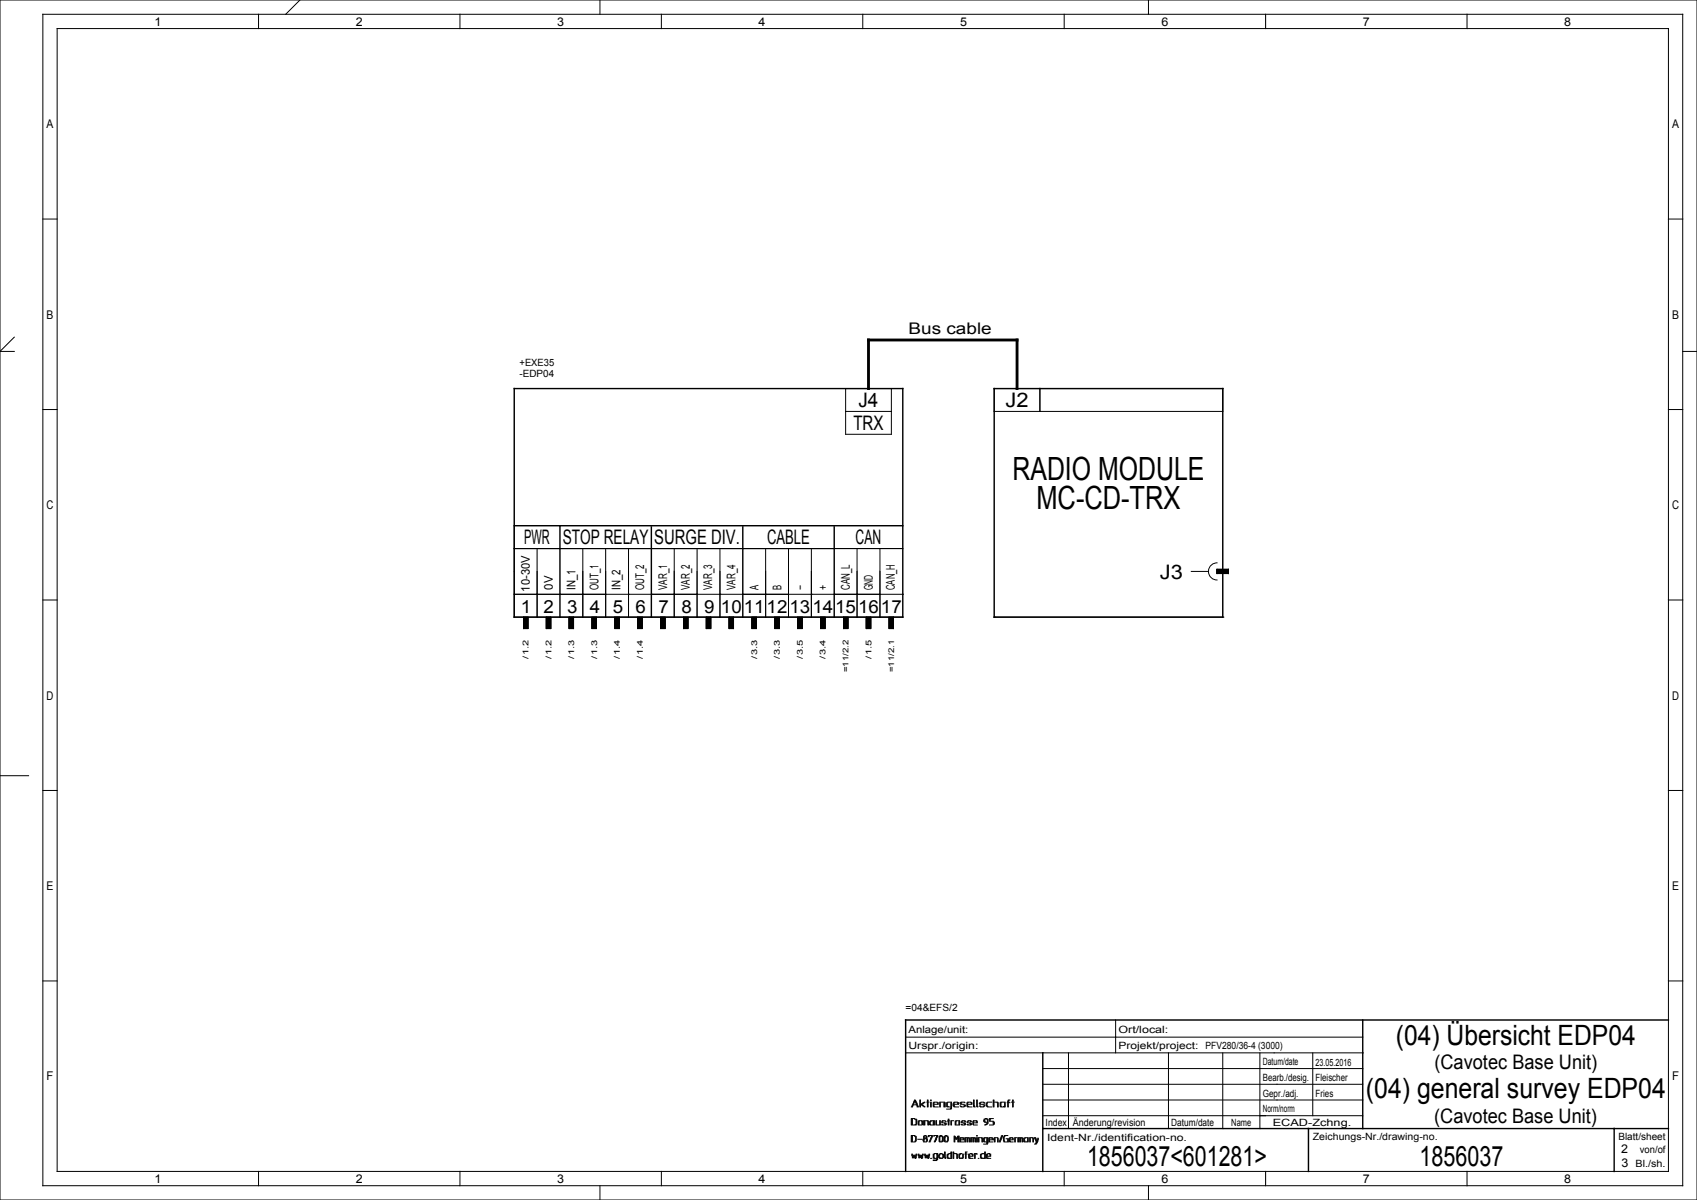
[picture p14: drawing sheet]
<svg xmlns="http://www.w3.org/2000/svg" width="594mm" height="420mm" viewBox="0 0 594 420" stroke-linecap="round" stroke-linejoin="round" font-family="sans-serif">
<defs><g id="words">
<g font-size="11.2">
<text x="354.4" y="168">RADIO MODULE</text>
<text x="362.8" y="178">MC-CD-TRX</text>
</g>
<g font-size="9.8">
<text x="488.6" y="365.9">(04) Übersicht EDP04</text>
<text x="478.1" y="384.4">(04) general survey EDP04</text>
<text x="380.5" y="408">1856037&lt;601281&gt;</text>
<text x="496.9" y="408">1856037</text>
</g>
<g font-size="7">
<text x="300.5" y="142.5">J4</text>
<text x="352" y="142.5">J2</text>
<text x="298.7" y="150.5">TRX</text>
<text x="183.5" y="190.5">PWR</text>
<text x="197" y="190.5">STOP RELAY</text>
<text x="229" y="190.5">SURGE DIV.</text>
<text x="268.5" y="190.5">CABLE</text>
<text x="299.5" y="190.5">CAN</text>
<text x="405.9" y="202.5">J3</text>
<text x="502.1" y="374.1">(Cavotec Base Unit)</text>
<text x="502" y="393">(Cavotec Base Unit)</text>
</g>
<g font-size="6.3">
<text x="182.2" y="214.5">1</text>
<text x="190.2" y="214.5">2</text>
<text x="198.5" y="214.5">3</text>
<text x="206.5" y="214.5">4</text>
<text x="214.5" y="214.5">5</text>
<text x="222.5" y="214.5">6</text>
<text x="230.5" y="214.5">7</text>
<text x="238.5" y="214.5">8</text>
<text x="246.5" y="214.5">9</text>
<text x="252.4" y="214.5">10</text>
<text x="260.4" y="214.5">11</text>
<text x="268.4" y="214.5">12</text>
<text x="276.4" y="214.5">13</text>
<text x="284.4" y="214.5">14</text>
<text x="292.4" y="214.5">15</text>
<text x="300.4" y="214.5">16</text>
<text x="308.4" y="214.5">17</text>
</g>
<text font-size="5.6" x="318" y="117">Bus cable</text>
<g font-size="4.2">
<text x="54" y="9">1</text>
<text x="124.5" y="9">2</text>
<text x="195" y="9">3</text>
<text x="265.5" y="9">4</text>
<text x="336" y="9">5</text>
<text x="406.5" y="9">6</text>
<text x="477" y="9">7</text>
<text x="547.5" y="9">8</text>
<text x="16.3" y="44.8">A</text>
<text x="585.3" y="44.8">A</text>
<text x="16.3" y="111.5">B</text>
<text x="585.3" y="111.5">B</text>
<text x="16.3" y="178.2">C</text>
<text x="585.3" y="178.2">C</text>
<text x="185.5" y="207" transform="rotate(-90 185.5 207)">10-30V</text>
<text x="193.5" y="206.4" transform="rotate(-90 193.5 206.4)">0V</text>
<text x="201.5" y="206.5" transform="rotate(-90 201.5 206.5)">IN_1</text>
<text x="209.5" y="206.5" transform="rotate(-90 209.5 206.5)">OUT_1</text>
<text x="217.3" y="206.5" transform="rotate(-90 217.3 206.5)">IN_2</text>
<text x="225.5" y="206.5" transform="rotate(-90 225.5 206.5)">OUT_2</text>
<text x="233.5" y="206.5" transform="rotate(-90 233.5 206.5)">VAR_1</text>
<text x="241.5" y="206.5" transform="rotate(-90 241.5 206.5)">VAR_2</text>
<text x="249.2" y="206.5" transform="rotate(-90 249.2 206.5)">VAR_3</text>
<text x="257.5" y="206.5" transform="rotate(-90 257.5 206.5)">VAR_4</text>
<text x="265.5" y="206.5" transform="rotate(-90 265.5 206.5)">A</text>
<text x="273.5" y="206.5" transform="rotate(-90 273.5 206.5)">B</text>
<text x="281.2" y="206.5" transform="rotate(-90 281.2 206.5)">-</text>
<text x="289.5" y="206.5" transform="rotate(-90 289.5 206.5)">+</text>
<text x="297.5" y="206.5" transform="rotate(-90 297.5 206.5)">CAN_L</text>
<text x="305.5" y="206.5" transform="rotate(-90 305.5 206.5)">GND</text>
<text x="313.3" y="206.5" transform="rotate(-90 313.3 206.5)">CAN_H</text>
<text x="16.3" y="244.8">D</text>
<text x="585.3" y="244.8">D</text>
<text x="16.3" y="311.5">E</text>
<text x="585.3" y="311.5">E</text>
<text x="16.3" y="378.2">F</text>
<text x="585.3" y="378.2">F</text>
<text x="567.5" y="403.5">2</text>
<text x="54" y="414">1</text>
<text x="124.5" y="414">2</text>
<text x="195" y="414">3</text>
<text x="265.5" y="414">4</text>
<text x="336" y="414">5</text>
<text x="406.5" y="414">6</text>
<text x="477" y="414">7</text>
<text x="547.5" y="414">8</text>
<text x="567.5" y="408.5">3</text>
</g>
<g font-size="3.5">
<text x="181.8" y="132">-EDP04</text>
<text x="181.8" y="128">+EXE35</text>
<text x="317" y="354">=04&amp;EFS/2</text>
<text x="318" y="361.5">Anlage/unit:</text>
<text x="391.5" y="361.5">Ort/local:</text>
<text x="318" y="367">Urspr./origin:</text>
<text x="391.5" y="367">Projekt/project:</text>
<text x="422" y="367">PFV280/36-4 (3000)</text>
<text x="442" y="372.9">Datum/date</text>
<text x="460.5" y="373">23.05.2016</text>
<text x="442" y="383.9">Gepr./adj.</text>
<text x="442" y="378.4">Bearb./desig.</text>
<text x="460.5" y="378.5">Fleischer</text>
<text x="442" y="389.3">Norm/norm</text>
<text x="460.5" y="384">Fries</text>
<text x="366" y="394">Index</text>
<text x="375.5" y="394">Änderung/revision</text>
<text x="410" y="394">Datum/date</text>
<text x="431" y="394">Name</text>
<text x="445.5" y="394">ECAD-Zchng.</text>
<text x="366.5" y="399.5">Ident-Nr./identification-no.</text>
<text x="459.5" y="399">Zeichungs-Nr./drawing-no.</text>
<text x="566.5" y="399">Blatt/sheet</text>
<text x="574" y="403.5">von/of</text>
<text x="572.5" y="408.5">Bl./sh.</text>
</g>
<g font-size="2.8">
<text x="185" y="230.5" transform="rotate(-90 185 230.5)">/1.2</text>
<text x="193" y="230.5" transform="rotate(-90 193 230.5)">/1.2</text>
<text x="201" y="230.5" transform="rotate(-90 201 230.5)">/1.3</text>
<text x="209" y="230.5" transform="rotate(-90 209 230.5)">/1.3</text>
<text x="217" y="230.5" transform="rotate(-90 217 230.5)">/1.4</text>
<text x="225" y="230.5" transform="rotate(-90 225 230.5)">/1.4</text>
<text x="265" y="230.5" transform="rotate(-90 265 230.5)">/3.3</text>
<text x="273" y="230.5" transform="rotate(-90 273 230.5)">/3.3</text>
<text x="281" y="230.5" transform="rotate(-90 281 230.5)">/3.5</text>
<text x="289" y="230.5" transform="rotate(-90 289 230.5)">/3.4</text>
<text x="305" y="230.5" transform="rotate(-90 305 230.5)">/1.5</text>
<text x="297" y="235.3" transform="rotate(-90 297 235.3)">=11/2.2</text>
<text x="313" y="235.3" transform="rotate(-90 313 235.3)">=11/2.1</text>
</g>
</g></defs>
<g fill="none" stroke="#000" stroke-width=".35">
<path d="M0 0h594v420h-594zM15 5h574v410h-574zM20 10h564v400h-564zM90.5 5v5M105 0l-5 5M161 5v5M210 0v5M231.5 5v5M302 5v5M372.5 5v5M402 0v5M443 5v5"/>
<path d="M513.5 5v5M15 76.7h5M584 76.7h5M5 118l-5 5h5M296 136h16v16h-16zM348 136h80v8h-80zM364 136v8M589 123h5M15 143.3h5M296 144h16M584 143.3h5M180 184v32h136"/>
<path d="M180 192h112M188 192v24M204 192v24M212 192v24M220 192v24M236 192v24M244 192v24M252 192v24M268 192v24M276 192v24M284 192v24M300 192v24"/>
<path d="M308 192v24M426 197a3 3 0 0 0-3 3 3 3 0 0 0 3 3M426 199.3h4v1.5l-4-.1zM426 199.3h4M426 199.4h4M426 199.5h4M426 199.6h4M426 199.7h4M426 199.8h4M426 200h4M15 210h5M180 208h32"/>
<path d="M183.3 216.1h1.5M183.3 216.2h1.5M183.3 216.3h1.5M183.3 216.4h1.5M183.3 216.5h1.5M183.3 216.6h1.5M183.3 216.8h1.5M183.3 216.9h1.5M183.3 217h1.5M183.3 217.1h1.5M183.3 217.2h1.5M183.3 217.3h1.5"/>
<path d="M183.3 217.5h1.5M183.3 217.6h1.5M183.3 217.7h1.5M183.3 217.8h1.5M183.3 217.9h1.5M183.3 218h1.5M183.3 218.2h1.5M183.3 218.3h1.5M183.3 218.4h1.5M183.3 218.5h1.5M183.3 218.6h1.5M183.3 218.7h1.5"/>
<path d="M183.3 218.9h1.5M183.3 219h1.5M183.3 219.1h1.5M183.3 219.2h1.5M183.3 219.3h1.5M183.3 219.4h1.5M183.3 219.6h1.5M183.3 219.7h1.5M183.3 219.8h1.5M183.3 219.9h1.5M183.3 216v4h1.5v-4M191.2 216.1h1.6"/>
<path d="M191.2 216.2h1.6M191.2 216.3h1.6M191.2 216.4h1.6M191.2 216.5h1.6M191.2 216.6h1.6M191.2 216.8h1.6M191.2 216.9h1.6M191.2 217h1.6M191.2 217.1h1.6M191.2 217.2h1.6M191.2 217.3h1.6M191.2 217.5h1.6"/>
<path d="M191.2 217.6h1.6M191.2 217.7h1.6M191.2 217.8h1.6M191.2 217.9h1.6M191.2 218h1.6M191.2 218.2h1.6M191.2 218.3h1.6M191.2 218.4h1.6M191.2 218.5h1.6M191.2 218.6h1.6M191.2 218.7h1.6M191.2 218.9h1.6"/>
<path d="M191.2 219h1.6M191.2 219.1h1.6M191.2 219.2h1.6M191.2 219.3h1.6M191.2 219.4h1.6M191.2 219.6h1.6M191.2 219.7h1.6M191.2 219.8h1.6M191.2 219.9h1.6M191.2 216v4h1.6v-4M199.2 216.1h1.5M199.2 216.2h1.5"/>
<path d="M199.2 216.3h1.5M199.2 216.4h1.5M199.2 216.5h1.5M199.2 216.6h1.5M199.2 216.8h1.5M199.2 216.9h1.5M199.2 217h1.5M199.2 217.1h1.5M199.2 217.2h1.5M199.2 217.3h1.5M199.2 217.5h1.5M199.2 217.6h1.5"/>
<path d="M199.2 217.7h1.5M199.2 217.8h1.5M199.2 217.9h1.5M199.2 218h1.5M199.2 218.2h1.5M199.2 218.3h1.5M199.2 218.4h1.5M199.2 218.5h1.5M199.2 218.6h1.5M199.2 218.7h1.5M199.2 218.9h1.5M199.2 219h1.5"/>
<path d="M199.2 219.1h1.5M199.2 219.2h1.5M199.2 219.3h1.5M199.2 219.4h1.5M199.2 219.6h1.5M199.2 219.7h1.5M199.2 219.8h1.5M199.2 219.9h1.5M199.2 216v4h1.5v-4M207.2 216.1h1.5M207.2 216.2h1.5M207.2 216.3h1.5"/>
<path d="M207.2 216.4h1.5M207.2 216.5h1.5M207.2 216.6h1.5M207.2 216.8h1.5M207.2 216.9h1.5M207.2 217h1.5M207.2 217.1h1.5M207.2 217.2h1.5M207.2 217.3h1.5M207.2 217.5h1.5M207.2 217.6h1.5M207.2 217.7h1.5"/>
<path d="M207.2 217.8h1.5M207.2 217.9h1.5M207.2 218h1.5M207.2 218.2h1.5M207.2 218.3h1.5M207.2 218.4h1.5M207.2 218.5h1.5M207.2 218.6h1.5M207.2 218.7h1.5M207.2 218.9h1.5M207.2 219h1.5M207.2 219.1h1.5"/>
<path d="M207.2 219.2h1.5M207.2 219.3h1.5M207.2 219.4h1.5M207.2 219.6h1.5M207.2 219.7h1.5M207.2 219.8h1.5M207.2 219.9h1.5M207.2 216v4h1.5v-4M212.3 208h31.7M215.2 216.1h1.5M215.2 216.2h1.5M215.2 216.3h1.5"/>
<path d="M215.2 216.4h1.5M215.2 216.5h1.5M215.2 216.6h1.5M215.2 216.8h1.5M215.2 216.9h1.5M215.2 217h1.5M215.2 217.1h1.5M215.2 217.2h1.5M215.2 217.3h1.5M215.2 217.5h1.5M215.2 217.6h1.5M215.2 217.7h1.5"/>
<path d="M215.2 217.8h1.5M215.2 217.9h1.5M215.2 218h1.5M215.2 218.2h1.5M215.2 218.3h1.5M215.2 218.4h1.5M215.2 218.5h1.5M215.2 218.6h1.5M215.2 218.7h1.5M215.2 218.9h1.5M215.2 219h1.5M215.2 219.1h1.5"/>
<path d="M215.2 219.2h1.5M215.2 219.3h1.5M215.2 219.4h1.5M215.2 219.6h1.5M215.2 219.7h1.5M215.2 219.8h1.5M215.2 219.9h1.5M215.2 216v4h1.5v-4M223.3 216.1h1.5M223.3 216.2h1.5M223.3 216.3h1.5M223.3 216.4h1.5"/>
<path d="M223.3 216.5h1.5M223.3 216.6h1.5M223.3 216.8h1.5M223.3 216.9h1.5M223.3 217h1.5M223.3 217.1h1.5M223.3 217.2h1.5M223.3 217.3h1.5M223.3 217.5h1.5M223.3 217.6h1.5M223.3 217.7h1.5M223.3 217.8h1.5"/>
<path d="M223.3 217.9h1.5M223.3 218h1.5M223.3 218.2h1.5M223.3 218.3h1.5M223.3 218.4h1.5M223.3 218.5h1.5M223.3 218.6h1.5M223.3 218.7h1.5M223.3 218.9h1.5M223.3 219h1.5M223.3 219.1h1.5M223.3 219.2h1.5"/>
<path d="M223.3 219.3h1.5M223.3 219.4h1.5M223.3 219.6h1.5M223.3 219.7h1.5M223.3 219.8h1.5M223.3 219.9h1.5M223.3 216v4h1.5v-4M231.3 216.1h1.5M231.3 216.2h1.5M231.3 216.3h1.5M231.3 216.4h1.5M231.3 216.5h1.5"/>
<path d="M231.3 216.6h1.5M231.3 216.8h1.5M231.3 216.9h1.5M231.3 217h1.5M231.3 217.1h1.5M231.3 217.2h1.5M231.3 217.3h1.5M231.3 217.5h1.5M231.3 217.6h1.5M231.3 217.7h1.5M231.3 217.8h1.5M231.3 217.9h1.5"/>
<path d="M231.3 218h1.5M231.3 218.2h1.5M231.3 218.3h1.5M231.3 218.4h1.5M231.3 218.5h1.5M231.3 218.6h1.5M231.3 218.7h1.5M231.3 218.9h1.5M231.3 219h1.5M231.3 219.1h1.5M231.3 219.2h1.5M231.3 219.3h1.5"/>
<path d="M231.3 219.4h1.5M231.3 219.6h1.5M231.3 219.7h1.5M231.3 219.8h1.5M231.3 219.9h1.5M231.3 216v4h1.5v-4M239.3 216.1h1.5M239.3 216.2h1.5M239.3 216.3h1.5M239.3 216.4h1.5M239.3 216.5h1.5M239.3 216.6h1.5"/>
<path d="M239.3 216.8h1.5M239.3 216.9h1.5M239.3 217h1.5M239.3 217.1h1.5M239.3 217.2h1.5M239.3 217.3h1.5M239.3 217.5h1.5M239.3 217.6h1.5M239.3 217.7h1.5M239.3 217.8h1.5M239.3 217.9h1.5M239.3 218h1.5"/>
<path d="M239.3 218.2h1.5M239.3 218.3h1.5M239.3 218.4h1.5M239.3 218.5h1.5M239.3 218.6h1.5M239.3 218.7h1.5M239.3 218.9h1.5M239.3 219h1.5M239.3 219.1h1.5M239.3 219.2h1.5M239.3 219.3h1.5M239.3 219.4h1.5"/>
<path d="M239.3 219.6h1.5M239.3 219.7h1.5M239.3 219.8h1.5M239.3 219.9h1.5M239.3 216v4h1.5v-4M244.2 208h31.8M247.2 216.1h1.5M247.2 216.2h1.5M247.2 216.3h1.5M247.2 216.4h1.5M247.2 216.5h1.5M247.2 216.6h1.5"/>
<path d="M247.2 216.8h1.5M247.2 216.9h1.5M247.2 217h1.5M247.2 217.1h1.5M247.2 217.2h1.5M247.2 217.3h1.5M247.2 217.5h1.5M247.2 217.6h1.5M247.2 217.7h1.5M247.2 217.8h1.5M247.2 217.9h1.5M247.2 218h1.5"/>
<path d="M247.2 218.2h1.5M247.2 218.3h1.5M247.2 218.4h1.5M247.2 218.5h1.5M247.2 218.6h1.5M247.2 218.7h1.5M247.2 218.9h1.5M247.2 219h1.5M247.2 219.1h1.5M247.2 219.2h1.5M247.2 219.3h1.5M247.2 219.4h1.5"/>
<path d="M247.2 219.6h1.5M247.2 219.7h1.5M247.2 219.8h1.5M247.2 219.9h1.5M247.2 216v4h1.5v-4M255.2 216.1h1.5M255.2 216.2h1.5M255.2 216.3h1.5M255.2 216.4h1.5M255.2 216.5h1.5M255.2 216.6h1.5M255.2 216.8h1.5"/>
<path d="M255.2 216.9h1.5M255.2 217h1.5M255.2 217.1h1.5M255.2 217.2h1.5M255.2 217.3h1.5M255.2 217.5h1.5M255.2 217.6h1.5M255.2 217.7h1.5M255.2 217.8h1.5M255.2 217.9h1.5M255.2 218h1.5M255.2 218.2h1.5"/>
<path d="M255.2 218.3h1.5M255.2 218.4h1.5M255.2 218.5h1.5M255.2 218.6h1.5M255.2 218.7h1.5M255.2 218.9h1.5M255.2 219h1.5M255.2 219.1h1.5M255.2 219.2h1.5M255.2 219.3h1.5M255.2 219.4h1.5M255.2 219.6h1.5"/>
<path d="M255.2 219.7h1.5M255.2 219.8h1.5M255.2 219.9h1.5M255.2 216v4h1.5v-4M263.2 216.1h1.5M263.2 216.2h1.5M263.2 216.3h1.5M263.2 216.4h1.5M263.2 216.5h1.5M263.2 216.6h1.5M263.2 216.8h1.5M263.2 216.9h1.5"/>
<path d="M263.2 217h1.5M263.2 217.1h1.5M263.2 217.2h1.5M263.2 217.3h1.5M263.2 217.5h1.5M263.2 217.6h1.5M263.2 217.7h1.5M263.2 217.8h1.5M263.2 217.9h1.5M263.2 218h1.5M263.2 218.2h1.5M263.2 218.3h1.5"/>
<path d="M263.2 218.4h1.5M263.2 218.5h1.5M263.2 218.6h1.5M263.2 218.7h1.5M263.2 218.9h1.5M263.2 219h1.5M263.2 219.1h1.5M263.2 219.2h1.5M263.2 219.3h1.5M263.2 219.4h1.5M263.2 219.6h1.5M263.2 219.7h1.5"/>
<path d="M263.2 219.8h1.5M263.2 219.9h1.5M263.2 216v4h1.5v-4M271.3 216.1h1.5M271.3 216.2h1.5M271.3 216.3h1.5M271.3 216.4h1.5M271.3 216.5h1.5M271.3 216.6h1.5M271.3 216.8h1.5M271.3 216.9h1.5M271.3 217h1.5"/>
<path d="M271.3 217.1h1.5M271.3 217.2h1.5M271.3 217.3h1.5M271.3 217.5h1.5M271.3 217.6h1.5M271.3 217.7h1.5M271.3 217.8h1.5M271.3 217.9h1.5M271.3 218h1.5M271.3 218.2h1.5M271.3 218.3h1.5M271.3 218.4h1.5"/>
<path d="M271.3 218.5h1.5M271.3 218.6h1.5M271.3 218.7h1.5M271.3 218.9h1.5M271.3 219h1.5M271.3 219.1h1.5M271.3 219.2h1.5M271.3 219.3h1.5M271.3 219.4h1.5M271.3 219.6h1.5M271.3 219.7h1.5M271.3 219.8h1.5"/>
<path d="M271.3 219.9h1.5M271.3 216v4h1.5v-4M276.3 208h31.7M279.3 216.1h1.5M279.3 216.2h1.5M279.3 216.3h1.5M279.3 216.4h1.5M279.3 216.5h1.5M279.3 216.6h1.5M279.3 216.8h1.5M279.3 216.9h1.5M279.3 217h1.5"/>
<path d="M279.3 217.1h1.5M279.3 217.2h1.5M279.3 217.3h1.5M279.3 217.5h1.5M279.3 217.6h1.5M279.3 217.7h1.5M279.3 217.8h1.5M279.3 217.9h1.5M279.3 218h1.5M279.3 218.2h1.5M279.3 218.3h1.5M279.3 218.4h1.5"/>
<path d="M279.3 218.5h1.5M279.3 218.6h1.5M279.3 218.7h1.5M279.3 218.9h1.5M279.3 219h1.5M279.3 219.1h1.5M279.3 219.2h1.5M279.3 219.3h1.5M279.3 219.4h1.5M279.3 219.6h1.5M279.3 219.7h1.5M279.3 219.8h1.5"/>
<path d="M279.3 219.9h1.5M279.3 216v4h1.5v-4M287.3 216.1h1.5M287.3 216.2h1.5M287.3 216.3h1.5M287.3 216.4h1.5M287.3 216.5h1.5M287.3 216.6h1.5M287.3 216.8h1.5M287.3 216.9h1.5M287.3 217h1.5M287.3 217.1h1.5"/>
<path d="M287.3 217.2h1.5M287.3 217.3h1.5M287.3 217.5h1.5M287.3 217.6h1.5M287.3 217.7h1.5M287.3 217.8h1.5M287.3 217.9h1.5M287.3 218h1.5M287.3 218.2h1.5M287.3 218.3h1.5M287.3 218.4h1.5M287.3 218.5h1.5"/>
<path d="M287.3 218.6h1.5M287.3 218.7h1.5M287.3 218.9h1.5M287.3 219h1.5M287.3 219.1h1.5M287.3 219.2h1.5M287.3 219.3h1.5M287.3 219.4h1.5M287.3 219.6h1.5M287.3 219.7h1.5M287.3 219.8h1.5M287.3 219.9h1.5"/>
<path d="M287.3 216v4h1.5v-4M295.2 216.1h1.5M295.2 216.2h1.5M295.2 216.3h1.5M295.2 216.4h1.5M295.2 216.5h1.5M295.2 216.6h1.5M295.2 216.8h1.5M295.2 216.9h1.5M295.2 217h1.5M295.2 217.1h1.5M295.2 217.2h1.5"/>
<path d="M295.2 217.3h1.5M295.2 217.5h1.5M295.2 217.6h1.5M295.2 217.7h1.5M295.2 217.8h1.5M295.2 217.9h1.5M295.2 218h1.5M295.2 218.2h1.5M295.2 218.3h1.5M295.2 218.4h1.5M295.2 218.5h1.5M295.2 218.6h1.5"/>
<path d="M295.2 218.7h1.5M295.2 218.9h1.5M295.2 219h1.5M295.2 219.1h1.5M295.2 219.2h1.5M295.2 219.3h1.5M295.2 219.4h1.5M295.2 219.6h1.5M295.2 219.7h1.5M295.2 219.8h1.5M295.2 219.9h1.5M295.2 216v4h1.5v-4"/>
<path d="M303.2 216.1h1.5M303.2 216.2h1.5M303.2 216.3h1.5M303.2 216.4h1.5M303.2 216.5h1.5M303.2 216.6h1.5M303.2 216.8h1.5M303.2 216.9h1.5M303.2 217h1.5M303.2 217.1h1.5M303.2 217.2h1.5M303.2 217.3h1.5"/>
<path d="M303.2 217.5h1.5M303.2 217.6h1.5M303.2 217.7h1.5M303.2 217.8h1.5M303.2 217.9h1.5M303.2 218h1.5M303.2 218.2h1.5M303.2 218.3h1.5M303.2 218.4h1.5M303.2 218.5h1.5M303.2 218.6h1.5M303.2 218.7h1.5"/>
<path d="M303.2 218.9h1.5M303.2 219h1.5M303.2 219.1h1.5M303.2 219.2h1.5M303.2 219.3h1.5M303.2 219.4h1.5M303.2 219.6h1.5M303.2 219.7h1.5M303.2 219.8h1.5M303.2 219.9h1.5M303.2 216v4h1.5v-4M308.3 208h8"/>
<path d="M311.2 216.1h1.5M311.2 216.2h1.5M311.2 216.3h1.5M311.2 216.4h1.5M311.2 216.5h1.5M311.2 216.6h1.5M311.2 216.8h1.5M311.2 216.9h1.5M311.2 217h1.5M311.2 217.1h1.5M311.2 217.2h1.5M311.2 217.3h1.5"/>
<path d="M311.2 217.5h1.5M311.2 217.6h1.5M311.2 217.7h1.5M311.2 217.8h1.5M311.2 217.9h1.5M311.2 218h1.5M311.2 218.2h1.5M311.2 218.3h1.5M311.2 218.4h1.5M311.2 218.5h1.5M311.2 218.6h1.5M311.2 218.7h1.5"/>
<path d="M311.2 218.9h1.5M311.2 219h1.5M311.2 219.1h1.5M311.2 219.2h1.5M311.2 219.3h1.5M311.2 219.4h1.5M311.2 219.6h1.5M311.2 219.7h1.5M311.2 219.8h1.5M311.2 219.9h1.5M311.2 216v4h1.5v-4M348 216h.1"/>
<path d="M348 216h80M417 200h6M426 200.1h4M426 200.2h4M426 200.3h4M426 200.4h4M426 200.5h4M426 200.7h4M428 216h.1M584 210h5M0 271.5h10M15 276.7h5"/>
<path d="M584 276.7h5M15 343.3h5M390.5 357v11.5M584 343.3h5M317 363h160M317 368.5h160M365 379.5h112M365 374h112M374 368.5v26.5M409 368.5v26.5M428 368.5v26.5M441 368.5v26.5"/>
<path d="M459.5 368.5v22M319 398h.4M319 387.4h.4M319 398.6h.4M319 399.5h.4M319 393h.4M319 399.1h.4M319 398.8h.4M319 398.9h.4M319 392.1h.4M319 392.6h.4M319 399.3h.4"/>
<path d="M319 397.6h.4M319 392.8h.4M319 398.4h.4M319 392.4h.4M319 399.7h1.3M319 393.6h.4M319 393.8h1.7M319 398.2h.4M319 393.2h.4M319 392.3h.4M319 391.9h.4M319 391.7h.4"/>
<path d="M319 397.8h.4M319 393.4h.4M319 397.4h1.1M319 391.5h1.1M319.2 387.1h.4M319.2 387.2h.2M319.4 386.9h.2M319.4 386.7h1.7M319.6 386.5h.2M319.6 386.3h.2M319.8 385.9h.1M319.8 385.7h.3"/>
<path d="M319.8 386.1h.1M319.9 385.6h.2M319.9 385.4h.6M320.1 397.6h.4M320.1 385h.2M320.1 385.2h.4M320.1 391.7h.6M320.3 399.5h.2M320.3 399.3h.4M320.3 385.6h.4M320.3 393.6h.4M320.3 397.8h.4"/>
<path d="M320.5 385.9h.4M320.5 398h.2M320.5 398.6h.2M320.5 399.1h.2M320.5 398.8h.2M320.5 398.9h.2M320.5 398.4h.2M320.5 385.7h.2M320.5 398.2h.2M320.5 391.9h.4M320.7 386.5h.4M320.7 393h.2"/>
<path d="M320.7 392.1h.2M320.7 392.6h.2M320.7 392.8h.2M320.7 392.4h.2M320.7 393.2h.2M320.7 386.1h.2M320.7 386.3h.4M320.7 392.3h.2M320.7 393.4h.2M320.9 386.9h.4M321.1 387.4h.3M321.1 387.1h.2"/>
<path d="M321.1 387.2h.3M321.3 398.8h1.5M321.4 393h.2M321.4 392.6h.2M321.4 392.8h.2M321.4 392.4h.4M321.4 393.6h.2M321.4 393.8h1.4M321.4 393.2h.2M321.4 393.4h.2M321.6 392.3h1.2M322 385.9h.2"/>
<path d="M322 387.4h.2M322 386.5h.2M322 387.1h.2M322 386.9h.2M322 386.7h.4M322 385h.2M322 385.6h.2M322 385.7h.2M322 387.2h.2M322 386.1h.2M322 385.2h.2M322 386.3h.2"/>
<path d="M322 385.4h.2M322.4 386.5h.4M322.6 386.7h.3M322.6 392.4h.3M322.6 386.3h.5M322.8 393h.1M322.8 392.6h.1M322.8 386.9h.3M322.8 392.8h.1M322.8 393.6h.1M322.8 393.2h.1M322.8 393.4h.1"/>
<path d="M322.9 387.1h.4M322.9 386.1h.4M323.1 385.9h.6M323.1 399.1h.2M323.1 398.8h.4M323.1 398.9h.4M323.1 399.3h.4M323.3 398h.2M323.3 398.6h.4M323.3 399.5h.2M323.3 393h.4M323.3 392.6h.4"/>
<path d="M323.3 397.6h.4M323.3 392.8h.4M323.3 398.4h1.1M323.3 392.4h.4M323.3 399.7h1M323.3 393.6h.4M323.3 393.8h.4M323.3 387.2h.4M323.3 398.2h.2M323.3 393.2h.4M323.3 392.3h1.5M323.3 397.8h.2"/>
<path d="M323.3 393.4h.4M323.5 387.4h.2M323.5 385.7h.2M323.7 397.4h.4M324.1 398.6h.3M324.1 397.6h.3M324.1 398.2h.3M324.3 398h.1M324.3 399.5h.1M324.3 398.8h.3M324.3 399.3h.3M324.3 397.8h.1"/>
<path d="M324.4 399.1h.2M324.4 398.9h.2M324.4 385.7h.8M324.6 385.9h.2M324.6 387.4h.2M324.6 386.5h.2M324.6 387.1h.2M324.6 386.9h.2M324.6 386.7h.2M324.6 385h.2M324.6 392.4h.4M324.6 385.6h.2"/>
<path d="M324.6 387.2h.2M324.6 386.1h.2M324.6 385.2h.2M324.6 386.3h.2M324.6 385.4h.2M324.8 393h.2M324.8 392.6h.2M324.8 392.8h.2M324.8 393.6h.2M324.8 393.8h.2M324.8 393.2h.2M324.8 393.4h.2"/>
<path d="M325 397.6h.2M325 397.8h.2M325 397.4h1.3M325.2 399.7h.4M325.4 399.5h.2M325.4 393h.2M325.4 392.6h.4M325.4 399.3h.4M325.4 392.8h.2M325.4 393.6h.4M325.4 393.2h.2M325.4 393.4h.2"/>
<path d="M325.6 399.1h.2M325.6 398.9h.2M325.6 392.4h.3M325.6 393.8h1.5M325.8 385.9h.1M325.8 387.4h.1M325.8 386.5h.1M325.8 398.6h.1M325.8 398.8h.1M325.8 387.1h.1M325.8 386.9h.1M325.8 386.7h.1"/>
<path d="M325.8 398.4h.3M325.8 385h.1M325.8 385.7h.1M325.8 387.2h.1M325.8 386.1h.1M325.8 385.2h.1M325.8 386.3h.1M325.8 392.3h1.3M325.9 398h.4M325.9 398.2h.2M326.1 397.6h.4M326.1 397.8h.2"/>
<path d="M326.7 385.9h.4M326.7 386.5h1.7M326.7 393h.4M326.7 387.1h.2M326.7 392.6h.4M326.7 386.9h.2M326.7 386.7h.2M326.7 392.8h.4M326.7 392.4h.4M326.7 393.6h.4M326.7 387.2h.4M326.7 393.2h.4"/>
<path d="M326.7 386.1h.2M326.7 386.3h.2M326.7 393.4h.4M326.9 387.4h1.5M326.9 397.6h.2M326.9 385.7h1.1M326.9 397.4h1.3M327.1 399.5h.3M327.1 399.7h.2M327.3 399.1h.3M327.3 399.3h.1M327.4 398.6h.4"/>
<path d="M327.4 398.8h.4M327.4 398.9h.2M327.6 393h.2M327.6 392.6h.2M327.6 392.8h.2M327.6 398.4h.2M327.6 392.4h.2M327.6 393.6h.2M327.6 393.8h1.5M327.6 398.2h.4M327.6 393.2h.2M327.6 392.3h.2"/>
<path d="M327.6 393.4h.2M327.8 398h.2M327.8 397.6h.4M327.8 397.8h.4M328 385.9h.4M328.2 386.1h.2M328.2 386.3h.2M328.8 398h.1M328.8 398.6h.1M328.8 399.5h.3M328.8 399.1h.1M328.8 398.8h.1"/>
<path d="M328.8 398.9h.1M328.8 399.3h.1M328.8 397.6h.5M328.8 398.4h.1M328.8 398.2h.1M328.8 397.8h.3M328.9 385.9h.2M328.9 387.4h.2M328.9 386.5h.2M328.9 393h.2M328.9 387.1h.2M328.9 392.6h.2"/>
<path d="M328.9 386.9h.2M328.9 386.7h.2M328.9 392.8h.2M328.9 392.4h.2M328.9 399.7h.8M328.9 393.6h.2M328.9 385.7h1.7M328.9 387.2h.2M328.9 393.2h.2M328.9 386.1h.2M328.9 386.3h.2M328.9 392.3h.2"/>
<path d="M328.9 393.4h.2M329.1 397.4h.4M329.5 397.6h.4M329.7 399.5h.4M329.7 393h1.1M329.7 392.6h.2M329.7 399.3h.4M329.7 392.8h.2M329.7 392.4h.4M329.7 393.6h.2M329.7 393.8h1.3M329.7 397.8h.4"/>
<path d="M329.9 398h.2M329.9 398.6h.2M329.9 399.1h.2M329.9 398.8h.2M329.9 398.9h.2M329.9 398.4h.2M329.9 398.2h.2M329.9 392.3h.9M330.4 385.9h.4M330.4 398h.4M330.4 387.4h.4M330.4 386.5h.4"/>
<path d="M330.4 398.6h.2M330.4 399.1h.4M330.4 398.8h.2M330.4 398.9h.4M330.4 387.1h.4M330.4 386.9h.4M330.4 399.3h.4M330.4 386.7h.4M330.4 398.4h.4M330.4 387.2h.4M330.4 398.2h.4M330.4 386.1h.4"/>
<path d="M330.4 386.3h.4M330.6 399.5h.2M330.6 397.6h.6M330.6 393.2h.6M330.6 397.8h.2M330.8 392.4h.2M330.8 399.7h.8M330.8 393.6h.4M331 392.6h.2M331 393.4h.2M331 397.4h.4M331.4 385.9h.4"/>
<path d="M331.4 386.5h.2M331.4 399.5h.4M331.4 387.1h.2M331.4 386.9h.2M331.4 386.7h.2M331.4 397.6h.4M331.4 388.2h1.5M331.4 387.2h.5M331.4 386.1h.2M331.4 386.3h.2M331.6 387.4h1.5M331.6 399.3h.2"/>
<path d="M331.6 397.8h.2M331.8 398h.1M331.8 398.6h.1M331.8 399.1h.1M331.8 398.8h.1M331.8 398.9h.1M331.8 398.4h.1M331.8 392.4h.3M331.8 385.7h1.3M331.8 398.2h.1M331.8 392.3h.5M331.9 393h.2"/>
<path d="M331.9 392.1h.2M331.9 392.6h.2M331.9 392.8h.2M331.9 393.6h.2M331.9 393.8h.2M331.9 393.2h.2M331.9 391.9h.2M331.9 391.7h.2M331.9 393.4h.2M332.7 388h.4M332.9 385.9h.2M332.9 386.5h.2"/>
<path d="M332.9 393h.2M332.9 387.1h.2M332.9 392.6h.2M332.9 386.9h.2M332.9 386.7h.2M332.9 392.8h.2M332.9 392.4h.2M332.9 393.6h.2M332.9 393.8h.2M332.9 387.2h.2M332.9 393.2h.2M332.9 386.1h.2"/>
<path d="M332.9 386.3h.2M332.9 392.3h.9M332.9 393.4h.2M332.9 387.6h.2M332.9 387.8h.2M333.6 386.5h1.9M333.6 387.1h.4M333.6 386.9h.4M333.6 386.7h.4M333.6 386.3h.2M333.8 385.9h.4M333.8 387.2h.4"/>
<path d="M333.8 386.1h.2M334 398h.4M334 387.4h1.5M334 398.6h.2M334 399.5h.2M334 399.1h.2M334 398.8h.2M334 398.9h.2M334 399.3h.2M334 397.6h.2M334 398.4h.2M334 399.7h.2"/>
<path d="M334 385.7h1.1M334 398.2h.2M334 397.8h.4M334.4 393h.2M334.4 392.6h.2M334.4 392.8h.2M334.4 398.4h.4M334.4 392.4h.4M334.4 393.6h.2M334.4 393.8h1.5M334.4 398.2h.2M334.4 393.2h.2"/>
<path d="M334.4 393.4h.2M334.6 398.6h.3M334.6 398.8h.3M334.6 392.3h1.3M334.9 398.4h.2M334.9 398.2h.2M335.1 385.9h.4M335.1 398h.6M335.1 386.1h.4M335.1 397.8h.6M335.3 398.6h.4M335.3 399.5h.4"/>
<path d="M335.3 399.1h.4M335.3 398.8h.4M335.3 398.9h.4M335.3 399.3h.4M335.3 397.6h.4M335.3 398.4h.4M335.3 399.7h.4M335.3 398.2h.4M335.3 386.3h.2M335.7 393h.2M335.7 392.6h.2M335.7 392.8h.2"/>
<path d="M335.7 392.4h.2M335.7 393.6h.2M335.7 393.2h.2M335.7 393.4h.2M336.1 385.9h.5M336.1 398.6h.2M336.1 399.5h.2M336.1 399.1h.2M336.1 398.8h.2M336.1 398.9h1.3M336.1 387.1h.2M336.1 399.3h.2"/>
<path d="M336.1 398.4h.3M336.1 399.7h1.3M336.1 398.2h1.1M336.1 386.1h.3M336.1 386.3h.3M336.3 386.5h.9M336.3 387.2h.3M336.4 387.4h1M336.4 392.6h.2M336.4 392.8h.4M336.4 393.6h.4M336.4 385.7h1.2"/>
<path d="M336.6 393h1.1M336.6 392.4h.4M336.6 393.8h1.1M336.8 392.3h.9M337 398.4h.4M337.2 398.6h.2M337.2 398.8h.2M337.2 386.7h.5M337.4 387.2h.3M337.4 393.2h.5M337.6 385.9h.1M337.6 387.1h.3"/>
<path d="M337.6 386.9h.3M337.6 392.4h.3M337.6 393.6h.3M337.7 398.6h.2M337.7 399.5h.2M337.7 399.1h.2M337.7 398.8h.2M337.7 398.9h.2M337.7 392.6h.2M337.7 399.3h.2M337.7 398.4h.2M337.7 399.7h.2"/>
<path d="M337.7 398.2h1.6M337.7 393.4h.2M338.5 385.9h.4M338.5 386.5h1.7M338.5 398.6h.2M338.5 399.5h.2M338.5 399.1h.2M338.5 398.8h.2M338.5 398.9h.2M338.5 387.1h.2M338.5 392.6h.2M338.5 386.9h.2"/>
<path d="M338.5 399.3h.2M338.5 386.7h.2M338.5 392.8h.2M338.5 398.4h.2M338.5 399.7h.2M338.5 393.6h.4M338.5 387.2h.6M338.5 386.1h.2M338.5 386.3h.2M338.7 387.4h1.5M338.7 393h.9M338.7 392.4h.4"/>
<path d="M338.7 385.7h1.1M338.7 393.8h1.1M338.9 392.3h.9M339.1 398.4h.3M339.3 398.6h.1M339.3 399.5h.1M339.3 399.1h.1M339.3 398.8h.1M339.3 398.9h.1M339.3 399.3h.1M339.3 399.7h.1M339.4 393.2h.6"/>
<path d="M339.6 392.4h.4M339.6 393.6h.4M339.8 385.9h.4M339.8 398.6h.2M339.8 399.5h.2M339.8 399.1h.2M339.8 398.8h.2M339.8 398.9h.2M339.8 392.6h.2M339.8 399.3h.2M339.8 398.4h.2M339.8 399.7h.2"/>
<path d="M339.8 398.2h1.5M339.8 393.4h.2M340 386.1h.2M340 386.3h.2M340.6 398.6h.1M340.6 399.5h.1M340.6 393h1.5M340.6 399.1h.1M340.6 398.8h.1M340.6 398.9h.1M340.6 392.6h.1M340.6 399.3h.1"/>
<path d="M340.6 392.8h.1M340.6 398.4h.1M340.6 392.4h.3M340.6 399.7h.1M340.6 393.6h.1M340.6 393.2h.1M340.6 393.4h.1M340.7 385.9h.2M340.7 386.5h.2M340.7 387.1h.4M340.7 386.9h.2M340.7 386.7h.2"/>
<path d="M340.7 385h.2M340.7 385.6h.2M340.7 385.7h.2M340.7 393.8h1.4M340.7 387.2h.4M340.7 386.1h.2M340.7 385.2h.2M340.7 386.3h.2M340.7 392.3h1.2M340.7 385.4h.2M340.9 387.4h.4M341.1 398.4h.4"/>
<path d="M341.3 398.6h.2M341.3 399.5h.2M341.3 399.1h.2M341.3 398.8h.2M341.3 398.9h.2M341.3 399.3h.2M341.3 399.7h.2M341.7 392.4h.4M341.9 385.9h.2M341.9 386.5h.2M341.9 398.6h.2M341.9 399.5h.2"/>
<path d="M341.9 399.1h.2M341.9 398.8h.2M341.9 398.9h.2M341.9 387.1h.2M341.9 392.6h.2M341.9 386.9h.2M341.9 399.3h.2M341.9 386.7h.2M341.9 397.6h.2M341.9 392.8h.2M341.9 398.4h.2M341.9 385h.2"/>
<path d="M341.9 399.7h.2M341.9 385.6h.2M341.9 385.7h.2M341.9 387.2h.3M341.9 398.2h.2M341.9 386.1h.2M341.9 385.2h.2M341.9 386.3h.2M341.9 385.4h.2M341.9 397.4h.2M342.1 387.4h.1M342.4 398.6h.2"/>
<path d="M342.4 399.5h.2M342.4 399.1h.2M342.4 398.8h.2M342.4 398.9h.2M342.4 399.3h.2M342.4 398.4h.2M342.4 399.7h.2M342.4 398.2h1.3M342.8 387.1h.4M342.8 386.1h.4M342.8 386.3h.4M343 385.9h.4"/>
<path d="M343 386.5h1.1M343 387.2h.4M343.2 387.4h1.1M343.4 385.7h.9M343.6 398.4h.3M343.7 398.6h.2M343.7 399.5h.2M343.7 399.1h.2M343.7 398.8h.2M343.7 398.9h.2M343.7 399.3h.2M343.7 399.7h.2"/>
<path d="M344.1 386.7h.6M344.1 387.2h.4M344.3 385.9h.4M344.3 398.6h.4M344.3 399.5h.4M344.3 399.1h.2M344.3 398.8h.2M344.3 398.9h.2M344.3 392.1h.4M344.3 399.3h.2M344.3 398.4h.4M344.3 392.4h.4"/>
<path d="M344.3 392.3h.4M344.5 387.1h.2M344.5 392.6h.4M344.5 386.9h.2M344.5 399.7h1.3M344.5 398.2h1.3M344.5 386.1h.2M344.5 391.9h.2M344.5 391.7h.4M344.7 392.8h1.1M344.7 393.8h.4M344.9 393.6h.5"/>
<path d="M344.9 391.5h.5M345.2 386.5h.2M345.2 387.1h.4M345.2 386.9h.2M345.2 386.7h.2M345.2 386.1h.4M345.2 386.3h.2M345.2 391.7h.6M345.2 393.4h.4M345.4 385.9h.2M345.4 398.6h.4M345.4 399.5h.4"/>
<path d="M345.4 399.1h.4M345.4 398.8h.4M345.4 398.9h.4M345.4 399.3h.4M345.4 399.9h.4M345.4 398.4h.4M345.4 387.2h.4M345.4 393.2h.4M345.6 387.4h1.5M345.6 393h.2M345.6 392.1h.2M345.6 392.6h.2"/>
<path d="M345.6 392.4h.2M345.6 385.7h1.5M345.6 392.3h.2M345.6 391.9h.2M346.2 398.6h.2M346.2 399.5h.2M346.2 399.1h.2M346.2 398.8h.2M346.2 398.9h1.5M346.2 399.3h.2M346.2 398.4h.4M346.4 392.1h.2"/>
<path d="M346.4 392.4h1.3M346.4 399.7h1.1M346.4 393.8h1.3M346.4 398.2h.9M346.4 392.3h.2M346.4 391.9h.2M346.4 391.7h.3M346.4 391.5h1.3M347.1 398.4h.4M347.3 398.6h.4M347.3 398.8h.4M347.5 392.6h.4"/>
<path d="M347.7 385.9h.2M347.7 387.4h.2M347.7 386.5h.2M347.7 393h.4M347.7 387.1h.2M347.7 386.9h.2M347.7 386.7h.2M347.7 392.8h.4M347.7 385h.2M347.7 385.6h.2M347.7 393.6h.2M347.7 385.7h1.5"/>
<path d="M347.7 387.2h.2M347.7 393.2h.4M347.7 386.1h.2M347.7 385.2h.2M347.7 386.3h.2M347.7 385.4h.2M347.7 393.4h.4M348.1 398.6h.1M348.1 399.5h.1M348.1 399.1h.1M348.1 398.8h.1M348.1 398.9h.1"/>
<path d="M348.1 399.3h.1M348.1 398.4h.1M348.1 399.7h.1M348.1 398.2h1.1M349 385.9h.4M349.2 387.4h.2M349.2 386.5h.2M349.2 398.6h.2M349.2 399.5h.2M349.2 399.1h.2M349.2 398.8h.2M349.2 398.9h.2"/>
<path d="M349.2 387.1h.2M349.2 386.9h.2M349.2 399.3h.2M349.2 386.7h.2M349.2 398.4h.2M349.2 399.7h.2M349.2 387.2h.2M349.2 386.1h.2M349.2 386.3h.2M349.7 399.7h.4M349.9 399.5h.2M349.9 399.1h.4"/>
<path d="M349.9 399.3h.2M350.1 385.9h.4M350.1 386.5h.2M350.1 398.6h.4M350.1 398.8h.4M350.1 398.9h.2M350.1 387.1h.2M350.1 386.9h.2M350.1 386.7h.2M350.1 387.2h.4M350.1 386.1h.2M350.1 386.3h.2"/>
<path d="M350.3 387.4h1.1M350.3 398.4h.4M350.3 385.7h1.5M350.3 398.2h.4M350.5 398h.2M350.5 397.6h.4M350.5 397.8h.4M350.7 397.4h.2M351.2 398h.2M351.2 398.6h.2M351.2 399.1h.2M351.2 398.8h.2"/>
<path d="M351.2 398.9h.2M351.2 399.3h.4M351.2 398.4h.2M351.2 387.2h.6M351.2 398.2h.2M351.4 399.5h.2M351.4 397.6h.4M351.4 399.7h1.5M351.4 397.8h.2M351.6 385.9h.2M351.6 387.4h.2M351.6 386.5h.2"/>
<path d="M351.6 387.1h.2M351.6 386.9h.2M351.6 386.7h.2M351.6 386.1h.2M351.6 386.3h.2M351.6 397.4h1.1M352.2 398.6h.7M352.6 385.9h.9M352.7 387.4h.2M352.7 386.5h.2M352.7 399.5h.2M352.7 399.1h.2"/>
<path d="M352.7 398.8h.2M352.7 398.9h.2M352.7 387.1h.2M352.7 386.9h.2M352.7 399.3h.2M352.7 386.7h.2M352.7 385.6h.2M352.7 385.7h.4M352.7 387.2h.2M352.7 386.1h.2M352.7 386.3h.2M352.7 385.4h.4"/>
<path d="M352.9 385h.6M352.9 385.2h.2M353.3 398.6h.2M353.3 399.5h.4M353.3 399.1h.2M353.3 398.8h.2M353.3 398.9h1.3M353.3 399.3h.2M353.3 398.4h.4M353.5 399.7h1.1M353.5 398.2h.9M354.1 385.7h.9"/>
<path d="M354.2 398.4h.4M354.4 385.9h.2M354.4 387.4h.2M354.4 386.5h.2M354.4 398.6h.2M354.4 398.8h.2M354.4 387.1h.2M354.4 386.9h.2M354.4 386.7h.2M354.4 385h.2M354.4 385.6h.2M354.4 387.2h.2"/>
<path d="M354.4 386.1h.2M354.4 385.2h.2M354.4 386.3h.2M354.4 385.4h.2M355.2 398.6h.2M355.2 399.5h.2M355.2 399.1h.2M355.2 398.8h.2M355.2 398.9h.2M355.2 399.3h.2M355.2 398.4h.2M355.2 399.7h.2"/>
<path d="M355.2 398.2h.7M356.3 398.6h.4M356.3 399.5h.4M356.3 399.1h.4M356.3 398.8h.4M356.3 398.9h.4M356.3 399.3h.4M356.3 398.4h.4M356.3 399.7h.4M356.3 398.2h1.5M357.1 398.6h.1M357.1 399.5h.1"/>
<path d="M357.1 399.1h.1M357.1 398.8h.1M357.1 398.9h.1M357.1 399.3h.1M357.1 398.4h.1M357.1 399.7h.1M357.6 398.4h.4M357.8 398.6h.2M357.8 399.5h.2M357.8 399.1h.2M357.8 398.8h.2M357.8 398.9h.2"/>
<path d="M357.8 399.3h.2M357.8 399.7h.2M358.4 398.6h.3M358.4 399.5h.3M358.4 399.1h.2M358.4 398.8h.2M358.4 398.9h.2M358.4 399.3h.3M358.4 398.4h.3M358.6 399.7h1.3M358.7 398.2h1.2M359.5 399.5h.4"/>
<path d="M359.7 398.6h.2M359.7 399.1h.2M359.7 398.8h.2M359.7 398.9h.2M359.7 399.3h.2M359.7 398.4h.2M360.4 398.6h.2M360.4 399.5h.2M360.4 399.1h.2M360.4 398.8h.2M360.4 398.9h.2M360.4 399.3h.2"/>
<path d="M360.4 398.4h.2M360.4 399.7h.2M360.4 398.2h1.2M361.4 398.4h.3M361.6 398.6h.1M361.6 399.5h.1M361.6 399.1h.1M361.6 398.8h.1M361.6 398.9h.1M361.6 399.3h.1M361.6 399.7h.1M362.1 398.4h.4"/>
<path d="M362.1 398.2h.4M362.3 398.6h.4M362.3 398.8h.4M362.5 399.1h.4M362.5 398.9h.2M362.7 399.5h.6M362.7 399.3h.6M362.7 399.9h.4M362.7 399.7h.4M363.1 399.1h.2M363.1 398.9h.3M363.3 398.6h.1"/>
<path d="M363.3 398.8h.1M363.3 398.4h.1M365 385h112M365 390.5h112M90.5 410v5M161 410v5M210 415v5M231.5 410v5M302 410v5M319.2 403.9h.2M319.2 404.3h.2M319.2 404.1h.2"/>
<path d="M319.2 404.5h.2M319.4 404.9h.5M319.4 405.2h.4M319.4 404.7h.2M319.4 405.1h.4M319.8 404.7h.5M319.8 404.3h.3M319.8 404.5h.3M320.1 404.9h.6M320.1 405.1h.6M320.3 405.4h.2M320.3 405.2h.4"/>
<path d="M320.5 404.7h.2M320.5 404.3h.4M320.5 404.5h.2M320.7 403.9h.2M320.7 404.1h.2M321.4 403.9h.2M321.4 404.3h.4M321.4 404.1h.2M321.4 404.5h.4M321.6 404.9h.6M321.6 405.2h.4M321.6 404.7h.2"/>
<path d="M321.6 405.1h.6M322 404.7h.6M322 404.5h.6M322.2 404.3h.2M322.4 404.9h.5M322.4 405.1h.5M322.6 405.4h.2M322.6 405.2h.3M322.8 404.7h.1M322.8 404.3h.3M322.8 404.5h.1M322.9 403.9h.2"/>
<path d="M322.9 404.1h.2M323.7 403.9h.2M323.7 404.3h.4M323.7 404.1h.2M323.7 404.5h.4M323.9 404.9h.5M323.9 405.2h.4M323.9 404.7h.2M323.9 405.1h.5M324.3 404.7h.5M324.3 404.5h.5M324.4 404.3h.2"/>
<path d="M324.6 404.9h.6M324.6 405.1h.6M324.8 405.4h.2M324.8 405.2h.4M325 404.7h.2M325 404.3h.4M325 404.5h.4M325.2 403.9h.2M325.2 404.1h.2M325.8 405.4h.3M326.7 404.9h.2M326.7 405.2h.4"/>
<path d="M326.7 404.7h.2M326.7 403.9h.4M326.7 404.3h.2M326.7 404.1h.2M326.7 404.5h.2M326.7 405.1h.2M326.7 406.2h1.1M326.7 406h1.3M326.9 405.4h1.3M327.1 403.7h1.1M327.8 405.2h.4M327.8 403.9h.4"/>
<path d="M327.8 405.8h.4M328 404.9h.2M328 404.7h.2M328 404.3h.2M328 404.1h.2M328 404.5h.2M328 405.1h.2M328 405.6h.2M328.6 404.9h.2M328.6 404.7h.2M328.6 404.3h.3M328.6 404.5h.2"/>
<path d="M328.6 405.1h.3M328.8 405.2h.3M328.8 403.9h.3M328.8 404.1h.1M328.9 405.4h1M329.1 403.7h.6M329.7 405.2h.4M329.7 403.9h.4M329.9 404.1h.4M330.1 404.9h.2M330.1 404.7h.2M330.1 404.3h.2"/>
<path d="M330.1 404.5h.2M330.1 405.1h.2M330.6 404.9h.2M330.6 403.2h.2M330.6 404.7h.2M330.6 403.9h.2M330.6 404.3h.2M330.6 404.1h.2M330.6 403.4h.2M330.6 404.5h.2M330.6 405.1h.4M330.6 403.7h.2"/>
<path d="M330.6 403.6h.2M330.8 405.4h.2M330.8 405.2h.2M331.6 404.9h.2M331.6 405.2h.5M331.6 404.7h.2M331.6 404.3h.2M331.6 404.1h.3M331.6 404.5h.2M331.6 405.1h.2M331.8 405.4h1.3M331.8 403.9h.3"/>
<path d="M332.1 403.7h1M332.9 404.9h.2M332.9 403.2h.2M332.9 405.2h.2M332.9 404.7h.2M332.9 403.9h.2M332.9 404.3h.2M332.9 404.1h.2M332.9 403.4h.2M332.9 404.5h.2M332.9 405.1h.2M332.9 403.6h.2"/>
<path d="M333.6 405.4h.2M333.6 404.9h.2M333.6 403.2h.2M333.6 405.2h.2M333.6 404.7h.2M333.6 403.9h.2M333.6 404.3h.2M333.6 404.1h.2M333.6 403.4h.2M333.6 404.5h.2M333.6 405.1h.2M333.6 403.7h1.2"/>
<path d="M333.6 403.6h.2M334.8 403.9h.3M334.9 405.4h.2M334.9 404.9h.2M334.9 405.2h.2M334.9 404.7h.2M334.9 404.3h.2M334.9 404.1h.2M334.9 404.5h.2M334.9 405.1h.2M335.7 404.9h.2M335.7 405.2h.4"/>
<path d="M335.7 404.7h.2M335.7 403.9h.6M335.7 404.3h.2M335.7 404.1h.4M335.7 404.5h.2M335.7 405.1h.2M335.9 405.4h1.1M336.1 403.7h.5M336.6 405.2h.6M336.8 403.9h.4M337 404.9h.2M337 404.7h.2"/>
<path d="M337 404.3h.2M337 404.1h.2M337 404.5h.2M337 405.1h.2M337.7 403.9h.8M337.9 405.4h.2M337.9 404.9h.2M337.9 403.2h.6M337.9 405.2h.2M337.9 404.7h.2M337.9 404.3h.2M337.9 404.1h.2"/>
<path d="M337.9 403.4h.2M337.9 404.5h.2M337.9 405.1h.2M337.9 403.7h.2M337.9 403.6h.2M339.1 404.9h.2M339.1 405.2h.5M339.1 404.7h1.5M339.1 403.9h.3M339.1 404.3h.2M339.1 404.1h.3M339.1 404.5h.3"/>
<path d="M339.1 405.1h.2M339.3 405.4h1.3M339.6 403.7h.6M340 403.9h.6M340.4 404.3h.2M340.4 404.1h.2M340.4 404.5h.2M341.1 405.4h.2M341.1 404.9h.2M341.1 405.2h.2M341.1 404.7h.2M341.1 403.9h.2"/>
<path d="M341.1 404.3h.2M341.1 404.1h.2M341.1 404.5h.2M341.1 405.1h.2M341.1 403.7h.8M341.7 403.9h.4M342.4 405.4h.2M343.2 404.9h.2M343.2 404.7h.2M343.2 404.3h.2M343.2 404.1h.4M343.2 404.5h.2"/>
<path d="M343.2 405.1h.4M343.4 405.4h1.5M343.4 405.2h.3M343.4 403.9h.3M343.7 403.7h1.2M344.3 400.4h1.3M344.5 405.2h.4M344.5 403.9h.4M344.7 404.9h.2M344.7 403.2h.2M344.7 404.7h.2M344.7 404.3h.2"/>
<path d="M344.7 404.1h.2M344.7 403.4h.2M344.7 404.5h.2M344.7 405.1h.2M344.7 403.6h.2M345.2 404.9h.2M345.2 405.2h.6M345.2 404.7h1.5M345.2 404.3h.2M345.2 404.1h.4M345.2 404.5h.4M345.2 405.1h.2"/>
<path d="M345.4 405.4h1.3M345.4 403.9h.4M345.4 400.3h.2M345.4 400.1h.4M345.8 403.7h.6M346.4 403.9h.3M346.6 404.3h.1M346.6 404.1h.1M346.6 404.5h.1M362.1 400.4h.6M362.5 400.3h.4M362.7 400.1h.2"/>
<path d="M372.5 410v5M402 415v5M443 410v5M513.5 410v5"/>
</g>
<g fill="none" stroke="#000" stroke-width=".5">
<path d="M180 136h136v80h-136zM348 136h80v80h-80zM180 184h136M196 184v32M228 184.5v31.5M260 184.5v31.5M292 184.5v31.5M477 357v38M584 357h-267v53M365 368.5v41.5M365 395h219M458 395v15"/>
<path d="M565 395v15"/>
</g>
<path d="M180 192h136" fill="none" stroke="#000" stroke-width=".4"/>
<path d="M304 136v-17h52v17" fill="none" stroke="#000" stroke-width="1"/>
<use href="#words"/>
</svg>
